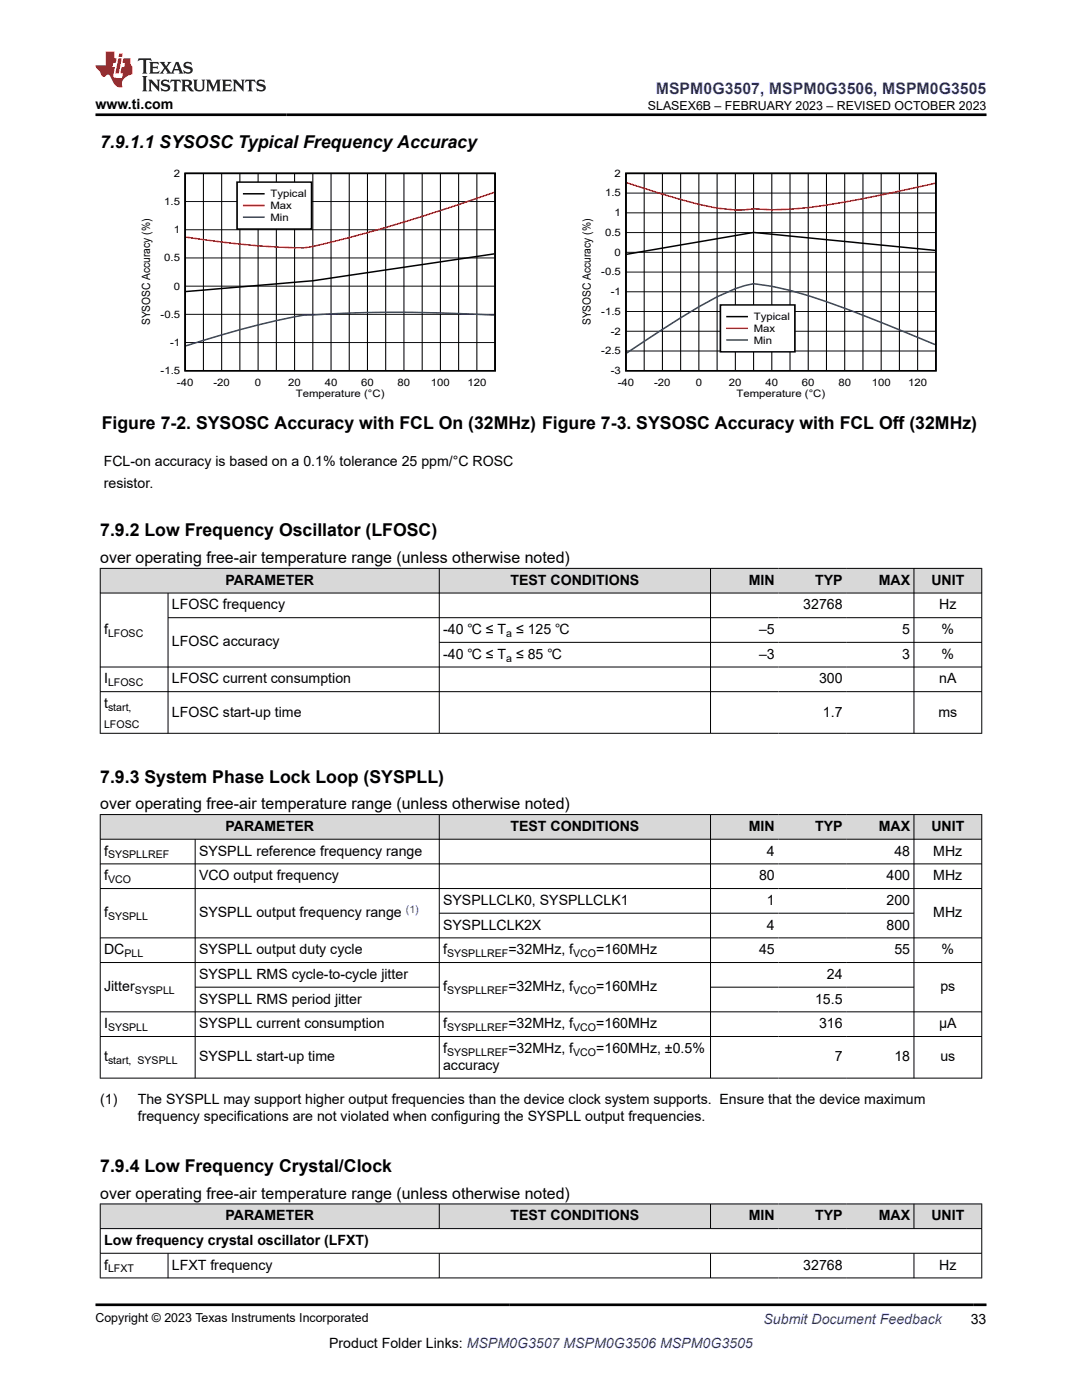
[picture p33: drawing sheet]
<svg xmlns="http://www.w3.org/2000/svg" width="216mm" height="279mm" viewBox="0 0 216 279" stroke-linecap="round" stroke-linejoin="round" font-family="sans-serif">
<defs><g id="words">
<g font-size="3.5">
<text x="20" y="29.6">7.9.1.1 SYSOSC Typical Frequency Accuracy</text>
<text x="20.3" y="85.5">Figure 7-2. SYSOSC Accuracy with FCL On (32MHz) Figure 7-3. SYSOSC Accuracy with FCL Off (32MHz)</text>
<text x="20" y="107">7.9.2 Low Frequency Oscillator (LFOSC)</text>
<text x="20" y="156.2">7.9.3 System Phase Lock Loop (SYSPLL)</text>
<text x="20" y="233.9">7.9.4 Low Frequency Crystal/Clock</text>
</g>
<text font-size="3.2" fill="#00f" x="130.9" y="18.7">MSPM0G3507, MSPM0G3506, MSPM0G3505</text>
<g font-size="3.2">
<text x="20" y="112.4">over operating free-air temperature range (unless otherwise noted)</text>
<text x="20" y="161.5">over operating free-air temperature range (unless otherwise noted)</text>
<text x="20" y="239.2">over operating free-air temperature range (unless otherwise noted)</text>
</g>
<g font-size="2.8">
<text x="19" y="21.8">www.ti.com</text>
<text x="20.7" y="93.1">FCL-on accuracy is based on a 0.1% tolerance 25 ppm/°C ROSC</text>
<text x="20.7" y="97.3">resistor.</text>
<text x="45" y="116.7">PARAMETER</text>
<text x="101.9" y="116.7">TEST CONDITIONS</text>
<text x="149.4" y="116.7">MIN</text>
<text x="162.6" y="116.7">TYP</text>
<text x="175.3" y="116.7">MAX</text>
<text x="185.8" y="116.7">UNIT</text>
<text x="34.3" y="121.6">LFOSC frequency</text>
<text x="160.3" y="121.6">32768</text>
<text x="187.4" y="121.6">Hz</text>
<text x="20.8" y="126.5">f</text>
<text x="34.3" y="129">LFOSC accuracy</text>
<text x="88.4" y="126.5">-40 ℃ ≤ T ≤ 125 ℃</text>
<text x="88.4" y="131.5">-40 ℃ ≤ T ≤ 85 ℃</text>
<text x="151.5" y="126.5">–5</text>
<text x="151.5" y="131.5">–3</text>
<text x="180" y="126.5">5</text>
<text x="180" y="131.5">3</text>
<text x="187.9" y="126.5">%</text>
<text x="187.9" y="131.5">%</text>
<text x="20.8" y="136.4">I</text>
<text x="34.3" y="136.4">LFOSC current consumption</text>
<text x="163.4" y="136.4">300</text>
<text x="187.4" y="136.4">nA</text>
<text x="20.8" y="141.3">t</text>
<text x="34.3" y="143">LFOSC start-up time</text>
<text x="164.2" y="143">1.7</text>
<text x="187.3" y="143">ms</text>
<text x="45" y="165.8">PARAMETER</text>
<text x="101.9" y="165.8">TEST CONDITIONS</text>
<text x="149.4" y="165.8">MIN</text>
<text x="162.6" y="165.8">TYP</text>
<text x="175.3" y="165.8">MAX</text>
<text x="185.8" y="165.8">UNIT</text>
<text x="20.8" y="170.8">f</text>
<text x="39.7" y="170.8">SYSPLL reference frequency range</text>
<text x="153" y="170.8">4</text>
<text x="178.5" y="170.8">48</text>
<text x="186.2" y="170.8">MHz</text>
<text x="20.8" y="175.7">f</text>
<text x="39.7" y="175.7">VCO output frequency</text>
<text x="151.5" y="175.7">80</text>
<text x="176.9" y="175.7">400</text>
<text x="186.2" y="175.7">MHz</text>
<text x="20.8" y="183.1">f</text>
<text x="39.7" y="183.1">SYSPLL output frequency range</text>
<text x="88.4" y="180.6">SYSPLLCLK0, SYSPLLCLK1</text>
<text x="88.4" y="185.5">SYSPLLCLK2X</text>
<text x="153" y="180.6">1</text>
<text x="153" y="185.5">4</text>
<text x="176.9" y="180.6">200</text>
<text x="176.9" y="185.5">800</text>
<text x="186.2" y="183.1">MHz</text>
<text x="20.8" y="190.4">DC</text>
<text x="39.7" y="190.4">SYSPLL output duty cycle</text>
<text x="88.4" y="190.4">f</text>
<text x="101.4" y="190.4">=32MHz, f</text>
<text x="119" y="190.4">=160MHz</text>
<text x="151.5" y="190.4">45</text>
<text x="178.5" y="190.4">55</text>
<text x="187.9" y="190.4">%</text>
<text x="20.8" y="197.8">Jitter</text>
<text x="39.7" y="195.4">SYSPLL RMS cycle-to-cycle jitter</text>
<text x="88.4" y="197.8">f</text>
<text x="101.4" y="197.8">=32MHz, f</text>
<text x="119" y="197.8">=160MHz</text>
<text x="165" y="195.4">24</text>
<text x="187.6" y="197.8">ps</text>
<text x="39.7" y="200.3">SYSPLL RMS period jitter</text>
<text x="162.6" y="200.3">15.5</text>
<text x="20.8" y="205.2">I</text>
<text x="39.7" y="205.2">SYSPLL current consumption</text>
<text x="88.4" y="205.2">f</text>
<text x="101.4" y="205.2">=32MHz, f</text>
<text x="119" y="205.2">=160MHz</text>
<text x="163.4" y="205.2">316</text>
<text x="187.4" y="205.2">µA</text>
<text x="20.8" y="211.8">t</text>
<text x="39.7" y="211.8">SYSPLL start-up time</text>
<text x="88.4" y="210.1">f</text>
<text x="88.4" y="213.5">accuracy</text>
<text x="101.4" y="210.1">=32MHz, f</text>
<text x="119" y="210.1">=160MHz, ±0.5%</text>
<text x="166.6" y="211.8">7</text>
<text x="178.5" y="211.8">18</text>
<text x="187.6" y="211.8">us</text>
<text x="20" y="220.3">(1)</text>
<text x="27.5" y="220.3">The SYSPLL may support higher output frequencies than the device clock system supports. Ensure that the device maximum</text>
<text x="27.5" y="223.7">frequency specifications are not violated when configuring the SYSPLL output frequencies.</text>
<text x="45" y="243.5">PARAMETER</text>
<text x="101.9" y="243.5">TEST CONDITIONS</text>
<text x="149.4" y="243.5">MIN</text>
<text x="162.6" y="243.5">TYP</text>
<text x="175.3" y="243.5">MAX</text>
<text x="185.8" y="243.5">UNIT</text>
<text x="20.8" y="248.5">Low frequency crystal oscillator (LFXT)</text>
<text x="20.8" y="253.4">f</text>
<text x="34.3" y="253.4">LFXT frequency</text>
<text x="160.3" y="253.4">32768</text>
<text x="187.4" y="253.4">Hz</text>
<text x="65.7" y="269">Product Folder Links: MSPM0G3507 MSPM0G3506 MSPM0G3505</text>
<text x="193.7" y="264.2">33</text>
</g>
<text font-size="2.8" fill="#00f" x="152.4" y="264.2">Submit Document Feedback</text>
<g font-size="2.5">
<text x="129.3" y="21.9">SLASEX6B – FEBRUARY 2023 – REVISED OCTOBER 2023</text>
<text x="19" y="263.9">Copyright © 2023 Texas Instruments Incorporated</text>
</g>
<g font-size="2.3">
<text x="29.9" y="64.9" transform="rotate(-90 29.9 64.9)">SYSOSC Accuracy (%)</text>
<text x="117.9" y="64.9" transform="rotate(-90 117.9 64.9)">SYSOSC Accuracy (%)</text>
</g>
<g font-size="2.1">
<text x="21.6" y="127.1">LFOSC</text>
<text x="101" y="127.1">a</text>
<text x="21.6" y="137">LFOSC</text>
<text x="101" y="132">a</text>
<text x="21.6" y="141.9">start,</text>
<text x="20.8" y="145.3">LFOSC</text>
<text x="21.6" y="171.3">SYSPLLREF</text>
<text x="21.6" y="176.2">VCO</text>
<text x="21.6" y="183.6">SYSPLL</text>
<text x="24.8" y="191">PLL</text>
<text x="89.2" y="191">SYSPLLREF</text>
<text x="114.4" y="191">VCO</text>
<text x="26.9" y="198.4">SYSPLL</text>
<text x="89.2" y="198.4">SYSPLLREF</text>
<text x="114.4" y="198.4">VCO</text>
<text x="21.6" y="205.8">SYSPLL</text>
<text x="89.2" y="205.8">SYSPLLREF</text>
<text x="114.4" y="205.8">VCO</text>
<text x="21.6" y="212.4">start, SYSPLL</text>
<text x="89.2" y="210.7">SYSPLLREF</text>
<text x="114.4" y="210.7">VCO</text>
<text x="21.6" y="254">LFXT</text>
</g>
<text font-size="2.1" fill="#00f" x="81" y="182.1">(1)</text>
<g font-size="2">
<text x="34.7" y="35.3">2</text>
<text x="122.6" y="35.3">2</text>
<text x="32.8" y="40.9">1.5</text>
<text x="54" y="39.4">Typical</text>
<text x="54" y="41.7">Max</text>
<text x="120.7" y="39.2">1.5</text>
<text x="34.7" y="46.5">1</text>
<text x="54" y="44.1">Min</text>
<text x="120.7" y="47.1">0.5</text>
<text x="122.6" y="43.2">1</text>
<text x="32.8" y="52.1">0.5</text>
<text x="122.6" y="51">0</text>
<text x="34.7" y="57.8">0</text>
<text x="120" y="55">-0.5</text>
<text x="121.9" y="58.9">-1</text>
<text x="32" y="63.4">-0.5</text>
<text x="120" y="62.8">-1.5</text>
<text x="150.4" y="63.9">Typical</text>
<text x="33.9" y="69">-1</text>
<text x="120" y="70.7">-2.5</text>
<text x="121.9" y="66.8">-2</text>
<text x="150.4" y="66.2">Max</text>
<text x="150.4" y="68.6">Min</text>
<text x="32" y="74.7">-1.5</text>
<text x="35.3" y="77">-40</text>
<text x="42.6" y="77">-20</text>
<text x="50.9" y="77">0</text>
<text x="57.5" y="77">20</text>
<text x="64.8" y="77">40</text>
<text x="72.1" y="77">60</text>
<text x="79.3" y="77">80</text>
<text x="86" y="77">100</text>
<text x="93.3" y="77">120</text>
<text x="121.9" y="74.7">-3</text>
<text x="123.3" y="77">-40</text>
<text x="130.5" y="77">-20</text>
<text x="138.8" y="77">0</text>
<text x="145.5" y="77">20</text>
<text x="152.7" y="77">40</text>
<text x="160" y="77">60</text>
<text x="167.3" y="77">80</text>
<text x="173.9" y="77">100</text>
<text x="181.2" y="77">120</text>
<text x="59" y="79.3">Temperature (°C)</text>
<text x="147" y="79.3">Temperature (°C)</text>
</g>
</g></defs>
<path d="M37 34.6h61.8v39.4h-61.8zM98.6 50.7l-25.3 3.7a243.8 243.8 0 0 1-25.4 2.9l-10.8 .9" fill="none" stroke="#000" stroke-width=".31"/>
<g fill="none" stroke="#000" stroke-width=".2">
<path d="M40.6 34.6v39.4M44.2 34.6v39.4M47.9 34.6v39.4M51.5 34.6v39.4M55.1 34.6v39.4M58.8 34.6v39.4M62.4 34.6v39.4M66.1 34.6v39.4M69.7 34.6v39.4M73.3 34.6v39.4M77 34.6v39.4M80.6 34.6v39.4"/>
<path d="M84.2 34.6v39.4M87.9 34.6v39.4M91.5 34.6v39.4M95.2 34.6v39.4M37 57.1h61.8M37 51.5h61.8M37 45.9h61.8M37 40.2h61.8M37 68.4h61.8M37 62.7h61.8"/>
</g>
<path d="M98.6 38.4l-3.4 1.2a337.8 337.8 0 0 1-32.8 9.6l-1.8 .3a161.3 161.3 0 0 1-23.5-2.2" fill="none" stroke="#f00" stroke-width=".31"/>
<path d="M98.6 62.9l-3.4-.2a310.4 310.4 0 0 0-34.6 .2 173.8 173.8 0 0 0-23.5 6.1" fill="none" stroke="#156" stroke-width=".31"/>
<path d="M47.3 36.3h14.9v9.4h-14.9z" fill-rule="evenodd" fill="#fff"/>
<path d="M47.3 36.3h14.9v9.4h-14.9zM48.6 38.7h4M124.9 34.6h61.8v39.4h-61.8zM186.6 50l-36.2-3.6-25.3 4.3" fill="none" stroke="#000" stroke-width=".31"/>
<path d="M125.1 36.5l3.4 1.1a117.8 117.8 0 0 0 14.6 3.9l3.6 .4 3.7-.2a64 64 0 0 0 18.2-1.4l7.2-1.4 10.8-2.3M48.6 41h4" fill="none" stroke="#f00" stroke-width=".31"/>
<path d="M48.6 43.3h4M186.6 68.8l-3.5-1.5a244.3 244.3 0 0 0-25.5-9.3l-3.6-.9-3.6-.5-1.9 .4a52.2 52.2 0 0 0-12.7 6.4l-10.7 7" fill="none" stroke="#156" stroke-width=".31"/>
<g fill="none" stroke="#000" stroke-width=".2">
<path d="M124.9 38.5h61.9M128.5 34.6v39.4M132.2 34.6v39.4M135.8 34.6v39.4M139.5 34.6v39.4M143.1 34.6v39.4M146.7 34.6v39.4M150.4 34.6v39.4M154 34.6v39.4M157.6 34.6v39.4M161.3 34.6v39.4M164.9 34.6v39.4"/>
<path d="M168.6 34.6v39.4M172.2 34.6v39.4M175.8 34.6v39.4M179.5 34.6v39.4M183.1 34.6v39.4M124.9 58.2h61.9M124.9 54.3h61.9M124.9 50.4h61.9M124.9 46.4h61.9M124.9 42.5h61.9M124.9 70.1h61.9M124.9 66.1h61.9"/>
<path d="M124.9 62.2h61.9"/>
</g>
<path d="M143.7 60.9h14.9v9.3h-14.9z" fill-rule="evenodd" fill="#fff"/>
<path d="M143.7 60.9h14.9v9.3h-14.9zM145.1 63.2h4" fill="none" stroke="#000" stroke-width=".31"/>
<path d="M145.1 65.5h4" fill="none" stroke="#f00" stroke-width=".31"/>
<path d="M145.1 67.8h4" fill="none" stroke="#156" stroke-width=".31"/>
<g fill="#d8d8d8">
<path d="M20 113.4h175.9v5h-175.9z" fill-rule="evenodd"/>
<path d="M20.1 113.5h67.5v4.8h-67.5z" fill-rule="evenodd"/>
<path d="M87.7 113.5h54v4.8h-54z" fill-rule="evenodd"/>
<path d="M141.8 113.5h13.5v4.8h-13.5z" fill-rule="evenodd"/>
<path d="M155.3 113.5h13.5v4.8h-13.5z" fill-rule="evenodd"/>
<path d="M168.8 113.5h13.5v4.8h-13.5z" fill-rule="evenodd"/>
<path d="M182.4 113.5h13.4v4.8h-13.4z" fill-rule="evenodd"/>
</g>
<g fill="none" stroke="#000" stroke-width=".2">
<path d="M19.9 113.4h176.1M19.9 118.4h176.1M20 113.4v33M33.5 118.4v28M87.7 113.4v33M141.8 113.4v33M182.4 113.4v33M195.9 113.4v33M19.9 133.1h176.1M19.9 138h176.1M33.5 123.3h162.5M87.7 128.2h108.3"/>
<path d="M19.9 146.3h176.1"/>
</g>
<g fill="#d8d8d8">
<path d="M20 162.6h175.9v4.9h-175.9z" fill-rule="evenodd"/>
<path d="M20.1 162.6h67.5v4.8h-67.5z" fill-rule="evenodd"/>
<path d="M87.7 162.6h54v4.8h-54z" fill-rule="evenodd"/>
<path d="M141.8 162.6h13.5v4.8h-13.5z" fill-rule="evenodd"/>
<path d="M155.3 162.6h13.5v4.8h-13.5z" fill-rule="evenodd"/>
<path d="M168.8 162.6h13.5v4.8h-13.5z" fill-rule="evenodd"/>
<path d="M182.4 162.6h13.4v4.8h-13.4z" fill-rule="evenodd"/>
</g>
<g fill="none" stroke="#000" stroke-width=".2">
<path d="M19.9 162.6h176.1M19.9 167.5h176.1M19.9 172.4h176.1M19.9 177.3h176.1M20 162.5v52.7M38.9 167.5v47.7M87.7 162.5v52.7M141.8 162.5v52.7M182.4 162.5v52.7M195.9 162.5v52.7M19.9 187.2h176.1M19.9 192.1h176.1"/>
<path d="M38.9 197h48.8M87.7 182.3h94.7M141.8 197h40.6M19.9 201.9h176.1M19.9 206.9h176.1M19.9 215.2h176.1"/>
</g>
<g fill="#d8d8d8">
<path d="M20 240.3h175.9v4.9h-175.9z" fill-rule="evenodd"/>
<path d="M20.1 240.3h67.5v4.8h-67.5z" fill-rule="evenodd"/>
<path d="M87.7 240.3h54v4.8h-54z" fill-rule="evenodd"/>
<path d="M141.8 240.3h13.5v4.8h-13.5z" fill-rule="evenodd"/>
<path d="M155.3 240.3h13.5v4.8h-13.5z" fill-rule="evenodd"/>
<path d="M168.8 240.3h13.5v4.8h-13.5z" fill-rule="evenodd"/>
<path d="M182.4 240.3h13.4v4.8h-13.4z" fill-rule="evenodd"/>
</g>
<g fill="none" stroke="#000" stroke-width=".2">
<path d="M19.9 240.3h176.1M19.9 245.2h176.1M19.9 250.1h176.1M19.9 255h176.1M20 240.2v14.9M33.5 250.1v5M87.7 240.2v5.1M87.7 250.1v5M141.8 240.2v5.1M141.8 250.1v5M182.4 240.2v5.1M182.4 250.1v5"/>
<path d="M195.9 240.2v14.9"/>
</g>
<path d="M27.7 11.6l-.2 .6 .5-.2h.6v.1v2.2l-.2 .4h1l-.2-.4v-2.2v-.1h.5l.5 .2-.1-.6zM29.8 12.4l.2 .3v1.6l-.2 .4h1.9l.1-.6a1.08 1.08 0 0 1-1.3 .2v-.7h.6l.4 .2v-.7l-.4 .2h-.6v-.5l.2-.2a1 1 0 0 1 1 .3l-.1-.5zM31.8 12.4l1 1.1-1 1.2h.9l-.2-.2 .4-.8 .5 .8-.2 .2h1.6l-.2-.2 .1-.5h1l.1 .5-.1 .2h.9l-.2-.4-.8-1.9h-.5l-1 2.1-.8-1.1 .9-1h-.8l.2 .2-.5 .6-.3-.6 .1-.2zM35.2 12.8l.4 1h-.8zM36.8 12.5a.65 .65 0 0 0-.2 .7 .65 .65 0 0 0 .6 .5l.7 .1 .1 .3a.79 .79 0 0 1-.7 .4 .79 .79 0 0 1-.7-.5l.1 .7 .2-.1a.93 .93 0 0 0 1.1 0 .93 .93 0 0 0 .4-.9 1.46 1.46 0 0 0-1.2-.6l-.1-.3a1.09 1.09 0 0 1 1.2 .2l-.2-.6-.1 .1-.6-.2zM28.4 15.2l.2 .4v2.2l-.2 .4h1l-.2-.4v-2.2l.2-.4zM29.6 15.9l.2 .4v1.5l-.2 .4h.8l-.3-.4v-1.3l1.7 1.8v-2l.2-.4h-.8l.2 .2 .1 1.1-1.2-1.3zM32.3 16a.65 .65 0 0 0-.2 .8 .65 .65 0 0 0 .7 .4l.6 .2 .1 .2a.79 .79 0 0 1-.7 .4 .79 .79 0 0 1-.7-.5l.1 .7 .2-.1a.93 .93 0 0 0 1.1 .1 .93 .93 0 0 0 .4-1 1.46 1.46 0 0 0-1.2-.5l-.1-.4a1.09 1.09 0 0 1 1.2 .2l-.2-.6-.1 .1-.6-.1zM34.1 15.9l-.1 .6a.63 .63 0 0 1 .7-.3l.1 1.6-.3 .4h1l-.2-.4v-1.6a.66 .66 0 0 1 .8 .3l-.1-.6zM36.2 15.9l.2 .4v1.5l-.2 .4h.9l-.2-.2v-.7h.5l.1 .2a.79 .79 0 0 0 1.2 .6l-1-.9a.61 .61 0 0 0 .6-.6 .61 .61 0 0 0-.5-.7zM36.9 16.2h.2a.47 .47 0 0 1 .5 .1 .47 .47 0 0 1 .1 .5l-.2 .1-.6 .1zM38.5 15.9l.2 .2a2.27 2.27 0 0 0 .4 2 1.04 1.04 0 0 0 1.7-.7v-1.3l.2-.2h-.8l.2 .4v1.1a.6 .6 0 0 1-.6 .6 .6 .6 0 0 1-.6-.6v-1.1l.3-.4zM41.1 15.9l.2 .4v1.5l-.2 .4h.7l-.2-.4v-1.4l.9 1.9 .8-1.9v1.4l-.2 .4h1l-.3-.4v-1.5l.3-.4h-.8l-.7 1.5-.7-1.5zM44.3 15.9l.2 .4v1.5l-.2 .4h1.9l.1-.6a1.09 1.09 0 0 1-1.3 .2v-.7h.6l.4 .2v-.6l-.4 .2h-.6v-.6l.2-.1a1.01 1.01 0 0 1 1 .3l-.1-.6zM46.4 15.9l.3 .4v1.5l-.3 .4h.8l-.2-.4v-1.3l1.6 1.8v-2l.2-.4h-.7l.2 .2v1.1l-1.2-1.3zM49 15.9l-.1 .6a.63 .63 0 0 1 .8-.3v1.6l-.3 .4h1l-.2-.4v-1.6a.66 .66 0 0 1 .8 .3l-.1-.6zM51.4 16a.65 .65 0 0 0-.2 .8 .65 .65 0 0 0 .6 .4l.6 .2 .2 .2a.79 .79 0 0 1-.8 .4 .79 .79 0 0 1-.6-.5l.1 .7 .2-.1a.93 .93 0 0 0 1 .1 .93 .93 0 0 0 .5-1 1.46 1.46 0 0 0-1.3-.5l-.1-.4a1.09 1.09 0 0 1 1.3 .2l-.2-.6-.2 .1-.5-.1z" fill="#231f20"/>
<path d="M21.1 10.3v2.7h-2.1l.1 .4 .9 1a.95 .95 0 0 0 .9 .9 .59 .59 0 0 1 .6-.4 .59 .59 0 0 1 .5 .3l.4 .8a1.59 1.59 0 0 0 2.1 1.4 1.61 1.61 0 0 1 1-2.3l1-.3-.1-1.5a1.59 1.59 0 0 1-.4-1.7h-1.4l-.2 .9h.5l-.1 .9h-.5l-.2 .9v.3l.4 .1-.2 .9h-.6a.73 .73 0 0 1-1.1-.7l.3-1.5h-.5l.2-.9h.5l.2-.9h-.5v-1.3zM23.6 11.6l-.6 3.1h.7l.6-3.1zM23.8 10.7l-.1 .6h.7l.1-.6z" fill="#ed1c24"/>
<path d="M19 22.9h177.8M19 260.4h177.8" fill="none" stroke="#000" stroke-width=".53"/>
<use href="#words"/>
</svg>
